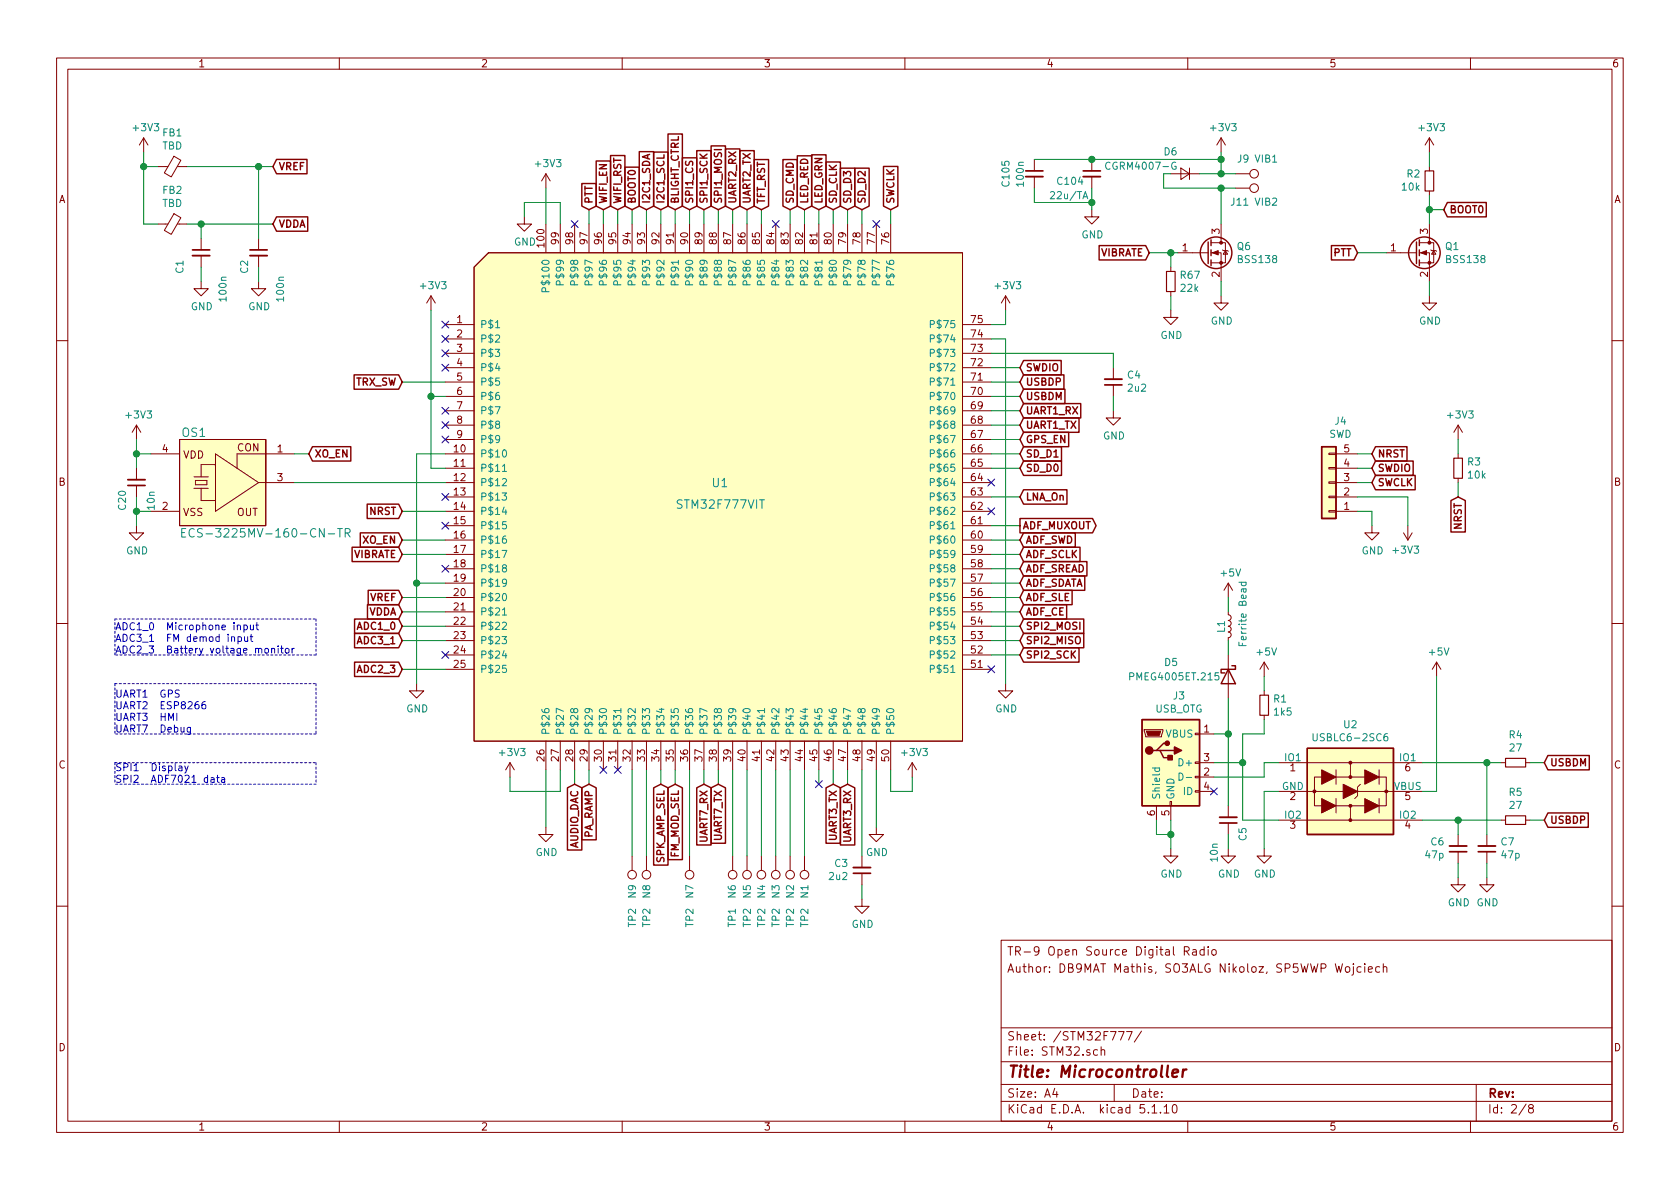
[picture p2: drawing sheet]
<svg xmlns="http://www.w3.org/2000/svg" width="297mm" height="210mm" viewBox="0 0 297 210" stroke-linecap="round" stroke-linejoin="round" font-family="sans-serif">
<defs><g id="words">
<text font-size="2.8" fill="#840000" x="178" y="190.5">Title: Microcontroller</text>
<g font-size="2.1" fill="#008484">
<text x="32.2" y="77.3">OS1</text>
<text x="120" y="90">STM32F777VIT</text>
<text x="126" y="86.2">U1</text>
<text x="34.9" y="95">ECS-3225MV-160-CN-TR</text>
</g>
<g font-size="2.1" fill="#840000">
<text x="178" y="172">Author: DB9MAT Mathis, SO3ALG Nikoloz, SP5WWP Wojciech</text>
<text x="178" y="169">TR-9 Open Source Digital Radio</text>
<text x="178" y="184">Sheet: /STM32F777/</text>
<text x="178" y="186.7">File: STM32.sch</text>
<text x="178" y="196.9">KiCad E.D.A. kicad 5.1.10</text>
<text x="178" y="194.1">Size: A4</text>
<text x="200" y="194.1">Date:</text>
<text x="263" y="194.1">Rev:</text>
<text x="263" y="196.9">Id: 2/8</text>
</g>
<g font-size="1.8" fill="#840000">
<text x="35" y="11.9">1</text>
<text x="85" y="11.9">2</text>
<text x="135" y="11.9">3</text>
<text x="185" y="11.9">4</text>
<text x="235" y="11.9">5</text>
<text x="285" y="11.9">6</text>
<text x="10.4" y="35.9">A</text>
<text x="49.1" y="30.1">VREF</text>
<text x="285.4" y="35.9">A</text>
<text x="49.1" y="40.3">VDDA</text>
<text x="104.8" y="36.2" transform="rotate(-90 104.8 36.2)">PTT</text>
<text x="107.3" y="36.2" transform="rotate(-90 107.3 36.2)">WIFI_EN</text>
<text x="109.9" y="36.2" transform="rotate(-90 109.9 36.2)">WIFI_RST</text>
<text x="112.4" y="36.2" transform="rotate(-90 112.4 36.2)">BOOT0</text>
<text x="114.9" y="36.2" transform="rotate(-90 114.9 36.2)">I2C1_SDA</text>
<text x="117.5" y="36.2" transform="rotate(-90 117.5 36.2)">I2C1_SCL</text>
<text x="120" y="36.2" transform="rotate(-90 120 36.2)">BLIGHT_CTRL</text>
<text x="122.6" y="36.2" transform="rotate(-90 122.6 36.2)">SPI1_CS</text>
<text x="125.1" y="36.2" transform="rotate(-90 125.1 36.2)">SPI1_SCK</text>
<text x="127.6" y="36.2" transform="rotate(-90 127.6 36.2)">SPI1_MOSI</text>
<text x="130.2" y="36.2" transform="rotate(-90 130.2 36.2)">UART2_RX</text>
<text x="132.7" y="36.2" transform="rotate(-90 132.7 36.2)">UART2_TX</text>
<text x="135.3" y="36.2" transform="rotate(-90 135.3 36.2)">TFT_RST</text>
<text x="140.3" y="36.2" transform="rotate(-90 140.3 36.2)">SD_CMD</text>
<text x="142.9" y="36.2" transform="rotate(-90 142.9 36.2)">LED_RED</text>
<text x="145.4" y="36.2" transform="rotate(-90 145.4 36.2)">LED_GRN</text>
<text x="148" y="36.2" transform="rotate(-90 148 36.2)">SD_CLK</text>
<text x="150.5" y="36.2" transform="rotate(-90 150.5 36.2)">SD_D3</text>
<text x="153" y="36.2" transform="rotate(-90 153 36.2)">SD_D2</text>
<text x="158.1" y="36.2" transform="rotate(-90 158.1 36.2)">SWCLK</text>
<text x="215.6" y="41.4" transform="rotate(-90 215.6 41.4)">3</text>
<text x="252.5" y="41.4" transform="rotate(-90 252.5 41.4)">3</text>
<text x="256.2" y="37.7">BOOT0</text>
<text x="96.3" y="43.6" transform="rotate(-90 96.3 43.6)">100</text>
<text x="98.8" y="43.1" transform="rotate(-90 98.8 43.1)">99</text>
<text x="101.3" y="43.1" transform="rotate(-90 101.3 43.1)">98</text>
<text x="103.9" y="43.1" transform="rotate(-90 103.9 43.1)">97</text>
<text x="106.4" y="43.1" transform="rotate(-90 106.4 43.1)">96</text>
<text x="109" y="43.1" transform="rotate(-90 109 43.1)">95</text>
<text x="111.5" y="43.1" transform="rotate(-90 111.5 43.1)">94</text>
<text x="114" y="43.1" transform="rotate(-90 114 43.1)">93</text>
<text x="116.6" y="43.1" transform="rotate(-90 116.6 43.1)">92</text>
<text x="119.1" y="43.1" transform="rotate(-90 119.1 43.1)">91</text>
<text x="121.7" y="43.1" transform="rotate(-90 121.7 43.1)">90</text>
<text x="124.2" y="43.1" transform="rotate(-90 124.2 43.1)">89</text>
<text x="126.7" y="43.1" transform="rotate(-90 126.7 43.1)">88</text>
<text x="129.3" y="43.1" transform="rotate(-90 129.3 43.1)">87</text>
<text x="131.8" y="43.1" transform="rotate(-90 131.8 43.1)">86</text>
<text x="134.4" y="43.1" transform="rotate(-90 134.4 43.1)">85</text>
<text x="136.9" y="43.1" transform="rotate(-90 136.9 43.1)">84</text>
<text x="139.4" y="43.1" transform="rotate(-90 139.4 43.1)">83</text>
<text x="142" y="43.1" transform="rotate(-90 142 43.1)">82</text>
<text x="144.5" y="43.1" transform="rotate(-90 144.5 43.1)">81</text>
<text x="147.1" y="43.1" transform="rotate(-90 147.1 43.1)">80</text>
<text x="149.6" y="43.1" transform="rotate(-90 149.6 43.1)">79</text>
<text x="152.1" y="43.1" transform="rotate(-90 152.1 43.1)">78</text>
<text x="154.7" y="43.1" transform="rotate(-90 154.7 43.1)">77</text>
<text x="157.2" y="43.1" transform="rotate(-90 157.2 43.1)">76</text>
<text x="194.5" y="45.3">VIBRATE</text>
<text x="209.1" y="44.4">1</text>
<text x="235.8" y="45.3">PTT</text>
<text x="245.9" y="44.4">1</text>
<text x="215.6" y="49" transform="rotate(-90 215.6 49)">2</text>
<text x="252.5" y="49" transform="rotate(-90 252.5 49)">2</text>
<text x="80.8" y="57.1">1</text>
<text x="80.8" y="59.7">2</text>
<text x="171.8" y="59.7">74</text>
<text x="171.8" y="57.1">75</text>
<text x="80.8" y="62.2">3</text>
<text x="80.8" y="64.8">4</text>
<text x="171.8" y="64.8">72</text>
<text x="171.8" y="62.2">73</text>
<text x="181.2" y="65.7">SWDIO</text>
<text x="62.9" y="68.2">TRX_SW</text>
<text x="80.8" y="67.3">5</text>
<text x="80.8" y="69.8">6</text>
<text x="171.8" y="69.8">70</text>
<text x="171.8" y="67.3">71</text>
<text x="181.2" y="68.2">USBDP</text>
<text x="181.2" y="70.7">USBDM</text>
<text x="80.8" y="72.4">7</text>
<text x="80.8" y="74.9">8</text>
<text x="80.8" y="77.5">9</text>
<text x="171.8" y="77.5">67</text>
<text x="171.8" y="74.9">68</text>
<text x="171.8" y="72.4">69</text>
<text x="181.2" y="73.3">UART1_RX</text>
<text x="181.2" y="75.8">UART1_TX</text>
<text x="28.7" y="80">4</text>
<text x="32.3" y="81.1">VDD</text>
<text x="41.9" y="79.8">CON</text>
<text x="49" y="80">1</text>
<text x="55.5" y="80.9">XO_EN</text>
<text x="80.3" y="80">10</text>
<text x="80.3" y="82.5">11</text>
<text x="171.8" y="82.5">65</text>
<text x="171.8" y="80">66</text>
<text x="181.2" y="78.4">GPS_EN</text>
<text x="181.2" y="83.4">SD_D0</text>
<text x="181.2" y="80.9">SD_D1</text>
<text x="237.6" y="82.5">4</text>
<text x="237.6" y="80">5</text>
<text x="243.5" y="83.4">SWDIO</text>
<text x="243.5" y="80.9">NRST</text>
<text x="10.4" y="85.9">B</text>
<text x="49" y="85.1">3</text>
<text x="80.3" y="85.1">12</text>
<text x="80.3" y="87.6">13</text>
<text x="171.8" y="87.6">63</text>
<text x="171.8" y="85.1">64</text>
<text x="181.2" y="88.5">LNA_On</text>
<text x="237.6" y="87.6">2</text>
<text x="237.6" y="85.1">3</text>
<text x="243.5" y="86">SWCLK</text>
<text x="285.4" y="85.9">B</text>
<text x="28.7" y="90.2">2</text>
<text x="32.4" y="91.2">VSS</text>
<text x="41.9" y="91.2">OUT</text>
<text x="65.4" y="91.1">NRST</text>
<text x="80.3" y="90.2">14</text>
<text x="80.3" y="92.7">15</text>
<text x="80.3" y="95.2">16</text>
<text x="171.8" y="95.2">60</text>
<text x="171.8" y="92.7">61</text>
<text x="171.8" y="90.2">62</text>
<text x="180.7" y="93.6">ADF_MUXOUT</text>
<text x="237.6" y="90.2">1</text>
<text x="258.4" y="93.6" transform="rotate(-90 258.4 93.6)">NRST</text>
<text x="62.5" y="98.7">VIBRATE</text>
<text x="64.2" y="96.1">XO_EN</text>
<text x="80.3" y="97.8">17</text>
<text x="80.3" y="100.3">18</text>
<text x="171.8" y="100.3">58</text>
<text x="171.8" y="97.8">59</text>
<text x="181.2" y="96.1">ADF_SWD</text>
<text x="181.2" y="98.7">ADF_SCLK</text>
<text x="181.2" y="101.2">ADF_SREAD</text>
<text x="65.5" y="106.3">VREF</text>
<text x="80.3" y="102.9">19</text>
<text x="80.3" y="105.4">20</text>
<text x="80.3" y="107.9">21</text>
<text x="171.8" y="107.9">55</text>
<text x="171.8" y="105.4">56</text>
<text x="171.8" y="102.9">57</text>
<text x="181.2" y="103.8">ADF_SDATA</text>
<text x="181.2" y="106.3">ADF_SLE</text>
<text x="63.4" y="111.4">ADC1_0</text>
<text x="63.4" y="113.9">ADC3_1</text>
<text x="65.2" y="108.8">VDDA</text>
<text x="80.3" y="110.5">22</text>
<text x="80.3" y="113">23</text>
<text x="171.8" y="113">53</text>
<text x="171.8" y="110.5">54</text>
<text x="181.2" y="113.9">SPI2_MISO</text>
<text x="181.2" y="111.4">SPI2_MOSI</text>
<text x="181.2" y="108.8">ADF_CE</text>
<text x="63.4" y="119">ADC2_3</text>
<text x="80.3" y="115.6">24</text>
<text x="80.3" y="118.1">25</text>
<text x="171.8" y="118.1">51</text>
<text x="171.8" y="115.6">52</text>
<text x="181.2" y="116.5">SPI2_SCK</text>
<text x="212.9" y="129.5">1</text>
<text x="10.4" y="135.9">C</text>
<text x="96.3" y="134.6" transform="rotate(-90 96.3 134.6)">26</text>
<text x="98.8" y="134.6" transform="rotate(-90 98.8 134.6)">27</text>
<text x="101.3" y="134.6" transform="rotate(-90 101.3 134.6)">28</text>
<text x="103.9" y="134.6" transform="rotate(-90 103.9 134.6)">29</text>
<text x="106.4" y="134.6" transform="rotate(-90 106.4 134.6)">30</text>
<text x="109" y="134.6" transform="rotate(-90 109 134.6)">31</text>
<text x="111.5" y="134.6" transform="rotate(-90 111.5 134.6)">32</text>
<text x="114" y="134.6" transform="rotate(-90 114 134.6)">33</text>
<text x="116.6" y="134.6" transform="rotate(-90 116.6 134.6)">34</text>
<text x="119.1" y="134.6" transform="rotate(-90 119.1 134.6)">35</text>
<text x="121.7" y="134.6" transform="rotate(-90 121.7 134.6)">36</text>
<text x="124.2" y="134.6" transform="rotate(-90 124.2 134.6)">37</text>
<text x="126.7" y="134.6" transform="rotate(-90 126.7 134.6)">38</text>
<text x="129.3" y="134.6" transform="rotate(-90 129.3 134.6)">39</text>
<text x="131.8" y="134.6" transform="rotate(-90 131.8 134.6)">40</text>
<text x="134.4" y="134.6" transform="rotate(-90 134.4 134.6)">41</text>
<text x="136.9" y="134.6" transform="rotate(-90 136.9 134.6)">42</text>
<text x="139.4" y="134.6" transform="rotate(-90 139.4 134.6)">43</text>
<text x="142" y="134.6" transform="rotate(-90 142 134.6)">44</text>
<text x="144.5" y="134.6" transform="rotate(-90 144.5 134.6)">45</text>
<text x="147.1" y="134.6" transform="rotate(-90 147.1 134.6)">46</text>
<text x="149.6" y="134.6" transform="rotate(-90 149.6 134.6)">47</text>
<text x="152.1" y="134.6" transform="rotate(-90 152.1 134.6)">48</text>
<text x="154.7" y="134.6" transform="rotate(-90 154.7 134.6)">49</text>
<text x="157.2" y="134.6" transform="rotate(-90 157.2 134.6)">50</text>
<text x="212.9" y="137.2">2</text>
<text x="212.9" y="134.6">3</text>
<text x="228.1" y="136.4">1</text>
<text x="248.4" y="136.4">6</text>
<text x="273.9" y="135.5">USBDM</text>
<text x="285.4" y="135.9">C</text>
<text x="212.9" y="139.7">4</text>
<text x="228.1" y="141.5">2</text>
<text x="248.4" y="141.5">5</text>
<text x="104.8" y="148.2" transform="rotate(-90 104.8 148.2)">PA_RAMP</text>
<text x="125.1" y="148.9" transform="rotate(-90 125.1 148.9)">UART7_RX</text>
<text x="127.6" y="148.7" transform="rotate(-90 127.6 148.7)">UART7_TX</text>
<text x="148" y="148.7" transform="rotate(-90 148 148.7)">UART3_TX</text>
<text x="150.5" y="148.9" transform="rotate(-90 150.5 148.9)">UART3_RX</text>
<text x="204.2" y="144.2" transform="rotate(-90 204.2 144.2)">6</text>
<text x="206.8" y="144.2" transform="rotate(-90 206.8 144.2)">5</text>
<text x="228.1" y="146.6">3</text>
<text x="248.4" y="146.6">4</text>
<text x="273.9" y="145.7">USBDP</text>
<text x="102.2" y="150.1" transform="rotate(-90 102.2 150.1)">AUDIO_DAC</text>
<text x="117.5" y="152.5" transform="rotate(-90 117.5 152.5)">SPK_AMP_SEL</text>
<text x="120" y="151.7" transform="rotate(-90 120 151.7)">FM_MOD_SEL</text>
<text x="10.4" y="185.9">D</text>
<text x="285.4" y="185.9">D</text>
<text x="35" y="199.9">1</text>
<text x="85" y="199.9">2</text>
<text x="135" y="199.9">3</text>
<text x="185" y="199.9">4</text>
<text x="235" y="199.9">5</text>
<text x="285" y="199.9">6</text>
</g>
<g font-size="1.8" fill="#008484">
<text x="23.7" y="23.2">+3V3</text>
<text x="214.2" y="23.2">+3V3</text>
<text x="251" y="23.2">+3V3</text>
<text x="28.7" y="26.4">TBD</text>
<text x="28.8" y="24.1">FB1</text>
<text x="94.8" y="29.6">+3V3</text>
<text x="205.8" y="27.5">D6</text>
<text x="218.8" y="28.7">J9 VIB1</text>
<text x="28.8" y="34.3">FB2</text>
<text x="178.5" y="32.8" transform="rotate(-90 178.5 32.8)">C105</text>
<text x="181" y="32.8" transform="rotate(-90 181 32.8)">100n</text>
<text x="186" y="35.2">22u/TA</text>
<text x="187.1" y="32.7">C104</text>
<text x="196.1" y="30">CGRM4007-G</text>
<text x="248" y="33.7">10k</text>
<text x="248.8" y="31.4">R2</text>
<text x="28.7" y="36.6">TBD</text>
<text x="217.7" y="36.4">J11</text>
<text x="221.9" y="36.4">VIB2</text>
<text x="90.9" y="43.4">GND</text>
<text x="191.2" y="42.2">GND</text>
<text x="218.8" y="44.2">Q6</text>
<text x="219" y="46.5">BSS138</text>
<text x="255.6" y="44.2">Q1</text>
<text x="255.9" y="46.5">BSS138</text>
<text x="32.4" y="48.3" transform="rotate(-90 32.4 48.3)">C1</text>
<text x="40.1" y="53.1" transform="rotate(-90 40.1 53.1)">100n</text>
<text x="43.9" y="48.3" transform="rotate(-90 43.9 48.3)">C2</text>
<text x="50.2" y="53.1" transform="rotate(-90 50.2 53.1)">100n</text>
<text x="74.5" y="51.1">+3V3</text>
<text x="97.2" y="50.8" transform="rotate(-90 97.2 50.8)">P$100</text>
<text x="99.7" y="49.9" transform="rotate(-90 99.7 49.9)">P$99</text>
<text x="102.2" y="49.9" transform="rotate(-90 102.2 49.9)">P$98</text>
<text x="104.8" y="49.9" transform="rotate(-90 104.8 49.9)">P$97</text>
<text x="107.3" y="49.9" transform="rotate(-90 107.3 49.9)">P$96</text>
<text x="109.9" y="49.9" transform="rotate(-90 109.9 49.9)">P$95</text>
<text x="112.4" y="49.9" transform="rotate(-90 112.4 49.9)">P$94</text>
<text x="114.9" y="49.9" transform="rotate(-90 114.9 49.9)">P$93</text>
<text x="117.5" y="49.9" transform="rotate(-90 117.5 49.9)">P$92</text>
<text x="120" y="49.9" transform="rotate(-90 120 49.9)">P$91</text>
<text x="122.6" y="49.9" transform="rotate(-90 122.6 49.9)">P$90</text>
<text x="125.1" y="49.9" transform="rotate(-90 125.1 49.9)">P$89</text>
<text x="127.6" y="49.9" transform="rotate(-90 127.6 49.9)">P$88</text>
<text x="130.2" y="49.9" transform="rotate(-90 130.2 49.9)">P$87</text>
<text x="132.7" y="49.9" transform="rotate(-90 132.7 49.9)">P$86</text>
<text x="135.3" y="49.9" transform="rotate(-90 135.3 49.9)">P$85</text>
<text x="137.8" y="49.9" transform="rotate(-90 137.8 49.9)">P$84</text>
<text x="140.3" y="49.9" transform="rotate(-90 140.3 49.9)">P$83</text>
<text x="142.9" y="49.9" transform="rotate(-90 142.9 49.9)">P$82</text>
<text x="145.4" y="49.9" transform="rotate(-90 145.4 49.9)">P$81</text>
<text x="148" y="49.9" transform="rotate(-90 148 49.9)">P$80</text>
<text x="150.5" y="49.9" transform="rotate(-90 150.5 49.9)">P$79</text>
<text x="153" y="49.9" transform="rotate(-90 153 49.9)">P$78</text>
<text x="155.6" y="49.9" transform="rotate(-90 155.6 49.9)">P$77</text>
<text x="158.1" y="49.9" transform="rotate(-90 158.1 49.9)">P$76</text>
<text x="176.1" y="51.1">+3V3</text>
<text x="208.8" y="49.3">R67</text>
<text x="208.8" y="51.6">22k</text>
<text x="33.7" y="54.9">GND</text>
<text x="43.9" y="54.9">GND</text>
<text x="84.8" y="58">P$1</text>
<text x="165" y="58">P$75</text>
<text x="205.2" y="59.9">GND</text>
<text x="214.1" y="57.4">GND</text>
<text x="250.9" y="57.4">GND</text>
<text x="84.8" y="60.6">P$2</text>
<text x="84.8" y="63.1">P$3</text>
<text x="84.8" y="65.7">P$4</text>
<text x="165" y="65.7">P$72</text>
<text x="165" y="63.1">P$73</text>
<text x="165" y="60.6">P$74</text>
<text x="84.8" y="68.2">P$5</text>
<text x="84.8" y="70.7">P$6</text>
<text x="165" y="70.7">P$70</text>
<text x="165" y="68.2">P$71</text>
<text x="199.4" y="66.9">C4</text>
<text x="199.5" y="69.3">2u2</text>
<text x="22.4" y="74">+3V3</text>
<text x="84.8" y="73.3">P$7</text>
<text x="84.8" y="75.8">P$8</text>
<text x="165" y="75.8">P$68</text>
<text x="165" y="73.3">P$69</text>
<text x="195" y="77.7">GND</text>
<text x="234.9" y="77.4">SWD</text>
<text x="236.1" y="75.1">J4</text>
<text x="256.1" y="74">+3V3</text>
<text x="84.8" y="80.9">P$10</text>
<text x="84.8" y="83.4">P$11</text>
<text x="84.8" y="78.4">P$9</text>
<text x="165" y="83.4">P$65</text>
<text x="165" y="80.9">P$66</text>
<text x="165" y="78.4">P$67</text>
<text x="259.5" y="82.3">R3</text>
<text x="27.4" y="89.8" transform="rotate(-90 27.4 89.8)">10n</text>
<text x="84.8" y="86">P$12</text>
<text x="84.8" y="88.5">P$13</text>
<text x="165" y="88.5">P$63</text>
<text x="165" y="86">P$64</text>
<text x="259.6" y="84.6">10k</text>
<text x="22.3" y="90.1" transform="rotate(-90 22.3 90.1)">C20</text>
<text x="84.8" y="91.1">P$14</text>
<text x="84.8" y="93.6">P$15</text>
<text x="165" y="93.6">P$61</text>
<text x="165" y="91.1">P$62</text>
<text x="22.3" y="98">GND</text>
<text x="84.8" y="96.1">P$16</text>
<text x="84.8" y="98.7">P$17</text>
<text x="84.8" y="101.2">P$18</text>
<text x="165" y="101.2">P$58</text>
<text x="165" y="98.7">P$59</text>
<text x="165" y="96.1">P$60</text>
<text x="216" y="101.9">+5V</text>
<text x="240.7" y="98">GND</text>
<text x="246.5" y="97.9">+3V3</text>
<text x="84.8" y="103.8">P$19</text>
<text x="84.8" y="106.3">P$20</text>
<text x="165" y="106.3">P$56</text>
<text x="165" y="103.8">P$57</text>
<text x="84.8" y="108.8">P$21</text>
<text x="84.8" y="111.4">P$22</text>
<text x="84.8" y="113.9">P$23</text>
<text x="165" y="113.9">P$53</text>
<text x="165" y="111.4">P$54</text>
<text x="165" y="108.8">P$55</text>
<text x="216.6" y="111.8" transform="rotate(-90 216.6 111.8)">L1</text>
<text x="220.4" y="113.7" transform="rotate(-90 220.4 113.7)">Ferrite Bead</text>
<text x="84.8" y="116.5">P$24</text>
<text x="84.8" y="119">P$25</text>
<text x="165" y="119">P$51</text>
<text x="165" y="116.5">P$52</text>
<text x="205.9" y="117.8">D5</text>
<text x="222.3" y="115.9">+5V</text>
<text x="252.8" y="115.9">+5V</text>
<text x="71.8" y="126">GND</text>
<text x="176" y="126">GND</text>
<text x="200.2" y="120.3">PMEG4005ET.215</text>
<text x="207.5" y="123.7">J3</text>
<text x="225.2" y="124.2">R1</text>
<text x="97.2" y="130" transform="rotate(-90 97.2 130)">P$26</text>
<text x="99.7" y="130" transform="rotate(-90 99.7 130)">P$27</text>
<text x="102.2" y="130" transform="rotate(-90 102.2 130)">P$28</text>
<text x="104.8" y="130" transform="rotate(-90 104.8 130)">P$29</text>
<text x="107.3" y="130" transform="rotate(-90 107.3 130)">P$30</text>
<text x="109.9" y="130" transform="rotate(-90 109.9 130)">P$31</text>
<text x="112.4" y="130" transform="rotate(-90 112.4 130)">P$32</text>
<text x="114.9" y="130" transform="rotate(-90 114.9 130)">P$33</text>
<text x="117.5" y="130" transform="rotate(-90 117.5 130)">P$34</text>
<text x="120" y="130" transform="rotate(-90 120 130)">P$35</text>
<text x="122.6" y="130" transform="rotate(-90 122.6 130)">P$36</text>
<text x="125.1" y="130" transform="rotate(-90 125.1 130)">P$37</text>
<text x="127.6" y="130" transform="rotate(-90 127.6 130)">P$38</text>
<text x="130.2" y="130" transform="rotate(-90 130.2 130)">P$39</text>
<text x="132.7" y="130" transform="rotate(-90 132.7 130)">P$40</text>
<text x="135.3" y="130" transform="rotate(-90 135.3 130)">P$41</text>
<text x="137.8" y="130" transform="rotate(-90 137.8 130)">P$42</text>
<text x="140.3" y="130" transform="rotate(-90 140.3 130)">P$43</text>
<text x="142.9" y="130" transform="rotate(-90 142.9 130)">P$44</text>
<text x="145.4" y="130" transform="rotate(-90 145.4 130)">P$45</text>
<text x="148" y="130" transform="rotate(-90 148 130)">P$46</text>
<text x="150.5" y="130" transform="rotate(-90 150.5 130)">P$47</text>
<text x="153" y="130" transform="rotate(-90 153 130)">P$48</text>
<text x="155.6" y="130" transform="rotate(-90 155.6 130)">P$49</text>
<text x="158.1" y="130" transform="rotate(-90 158.1 130)">P$50</text>
<text x="204.2" y="126">USB_OTG</text>
<text x="206.2" y="130.4">VBUS</text>
<text x="225.3" y="126.5">1k5</text>
<text x="232.7" y="131.1">USBLC6-2SC6</text>
<text x="237.6" y="128.8">U2</text>
<text x="266.9" y="130.6">R4</text>
<text x="88.5" y="133.7">+3V3</text>
<text x="159.6" y="133.7">+3V3</text>
<text x="208.8" y="135.5">D+</text>
<text x="227.2" y="134.6">IO1</text>
<text x="247.5" y="134.6">IO1</text>
<text x="267" y="132.9">27</text>
<text x="205.1" y="141.5" transform="rotate(-90 205.1 141.5)">Shield</text>
<text x="207.6" y="141.5" transform="rotate(-90 207.6 141.5)">GND</text>
<text x="209.3" y="140.6">ID</text>
<text x="226.6" y="139.7">GND</text>
<text x="246.5" y="139.7">VBUS</text>
<text x="266.9" y="140.7">R5</text>
<text x="267" y="143">27</text>
<text x="220.4" y="148.6" transform="rotate(-90 220.4 148.6)">C5</text>
<text x="227.2" y="144.8">IO2</text>
<text x="247.5" y="144.8">IO2</text>
<text x="253" y="149.5">C6</text>
<text x="265.4" y="149.5">C7</text>
<text x="94.7" y="151.4">GND</text>
<text x="146.7" y="155.6">2u2</text>
<text x="147.6" y="153.3">C3</text>
<text x="153.1" y="151.4">GND</text>
<text x="205.2" y="155.2">GND</text>
<text x="215.3" y="152" transform="rotate(-90 215.3 152)">10n</text>
<text x="215.3" y="155.2">GND</text>
<text x="221.7" y="155.2">GND</text>
<text x="252.1" y="151.8">47p</text>
<text x="265.6" y="151.8">47p</text>
<text x="112.4" y="158.8" transform="rotate(-90 112.4 158.8)">N9</text>
<text x="115" y="158.8" transform="rotate(-90 115 158.8)">N8</text>
<text x="122.6" y="158.8" transform="rotate(-90 122.6 158.8)">N7</text>
<text x="130.1" y="158.8" transform="rotate(-90 130.1 158.8)">N6</text>
<text x="132.8" y="158.8" transform="rotate(-90 132.8 158.8)">N5</text>
<text x="135.3" y="158.8" transform="rotate(-90 135.3 158.8)">N4</text>
<text x="137.8" y="158.8" transform="rotate(-90 137.8 158.8)">N3</text>
<text x="140.4" y="158.8" transform="rotate(-90 140.4 158.8)">N2</text>
<text x="142.9" y="158.8" transform="rotate(-90 142.9 158.8)">N1</text>
<text x="256" y="160.3">GND GND</text>
<text x="112.4" y="163.9" transform="rotate(-90 112.4 163.9)">TP2</text>
<text x="115" y="163.9" transform="rotate(-90 115 163.9)">TP2</text>
<text x="122.6" y="163.9" transform="rotate(-90 122.6 163.9)">TP2</text>
<text x="130.1" y="163.9" transform="rotate(-90 130.1 163.9)">TP1</text>
<text x="132.8" y="163.9" transform="rotate(-90 132.8 163.9)">TP2</text>
<text x="135.3" y="163.9" transform="rotate(-90 135.3 163.9)">TP2</text>
<text x="137.8" y="163.9" transform="rotate(-90 137.8 163.9)">TP2</text>
<text x="140.4" y="163.9" transform="rotate(-90 140.4 163.9)">TP2</text>
<text x="142.9" y="163.9" transform="rotate(-90 142.9 163.9)">TP2</text>
<text x="150.6" y="164.1">GND</text>
</g>
<g font-size="1.8" fill="#0000c2">
<text x="20.3" y="111.4">ADC1_0 Microphone input</text>
<text x="20.3" y="113.5">ADC3_1 FM demod input</text>
<text x="20.3" y="115.6">ADC2_3 Battery voltage monitor</text>
<text x="20.3" y="123.4">UART1 GPS</text>
<text x="20.3" y="125.4">UART2 ESP8266</text>
<text x="20.3" y="127.5">UART3 HMI</text>
<text x="20.3" y="129.5">UART7 Debug</text>
<text x="20.3" y="136.4">SPI1 Display</text>
<text x="20.3" y="138.4">SPI2 ADF7021 data</text>
</g>
</g></defs>
<g fill="none" stroke="#840000" stroke-width=".18">
<path d="M10 10.3h277v189.9h-277zM12 12.2h273v186.1h-273zM60 10.3v1.9M110 10.3v1.9M160 10.3v1.9M210 10.3v1.9M260 10.3v1.9M25.4 24.4l-.8 1.2M25.4 24.4v2.5M25.4 24.4l.8 1.2M27.9 29.5h1.8M27.9 39.6h1.8"/>
<path d="M30.8 27.6l1.2 .7-1.7 3-1.2-.7zM30.8 37.8l1.2 .7-1.7 2.9-1.2-.7zM31.4 29.5h1.6M31.4 39.6h1.6M92.7 38.3v1.3h1.3l-1.3 1.3-1.3-1.3h1.3M96.5 30.7l-.7 1.3M96.5 30.7v2.6M96.5 39.6v5.1M96.5 30.7l.8 1.3M99.1 39.6v5.1M101.6 39.6v5.1M104.1 39.6v5.1"/>
<path d="M106.7 39.6v5.1M109.2 39.6v5.1M111.8 39.6v5.1M114.3 39.6v5.1M116.8 39.6v5.1M119.4 39.6v5.1M121.9 39.6v5.1M124.5 39.6v5.1M127 39.6v5.1M129.5 39.6v5.1M132.1 39.6v5.1M134.6 39.6v5.1"/>
<path d="M137.2 39.6v5.1M139.7 39.6v5.1M142.2 39.6v5.1M144.8 39.6v5.1M147.3 39.6v5.1M149.9 39.6v5.1M152.4 39.6v5.1M154.9 39.6v5.1M157.5 39.6v5.1M182.9 28.2v2M182.9 31.2v2.1M193 37.1v1.2h1.3l-1.3 1.3-1.2-1.3h1.2"/>
<path d="M193 28.2v2M193 31.2v2.1M207 30.7h5.1M208.8 29.7l1.5 1-1.5 1zM210.3 29.7v2M215.9 24.4v2.5M215.9 39.6v3.3M215.9 24.4l-.8 1.2M215.9 24.4l.8 1.2M218.4 30.7h2.6M218.4 33.3h2.6M252.7 24.4v2.5"/>
<path d="M252.7 29.5v.7M252.7 33.8v.7M252.7 39.6v3.3M252.7 24.4l-.7 1.2M252.7 24.4l.8 1.2M35.6 49.8v1.2h1.2l-1.2 1.3-1.3-1.3h1.3M35.6 42.2v2M35.6 45.2v2M45.7 49.8v1.2h1.3l-1.3 1.3-1.3-1.3h1.3M45.7 42.2v2M45.7 45.2v2M76.2 52.3l-.8 1.3"/>
<path d="M76.2 52.3v2.6M76.2 52.3l.8 1.3M78.7 57.4h5.1M78.7 59.9h5.1M86.4 44.7h83.8v86.4h-86.4v-83.9zM170.2 57.4h5.1M170.2 59.9h5.1M177.8 52.3l-.8 1.3M177.8 52.3v2.6M177.8 52.3l.8 1.3M207 54.9v1.2h1.3l-1.3 1.3-1.3-1.3h1.3M207 47.2v.8"/>
<path d="M207 51.6v.7M208.3 44.7h5.3M214.1 44.7h1.8v5.1M214.1 42.9h2.6v3.6h-2.6M215.9 52.3v1.3h1.3l-1.3 1.3-1.3-1.3h1.3M216.2 44.2l.1 .1h.7l.2 .1M216.7 44.3l.3 .7h-.7zM245.1 44.7h5.3M251 44.7h1.7v5.1M251 42.9h2.5v3.6h-2.5M252.7 52.3v1.3h1.3l-1.3 1.3-1.2-1.3h1.2M253 44.2l.1 .1h.8l.1 .1"/>
<path d="M253.5 44.3l.4 .7h-.8zM10 60.2h2M24.1 75.2l-.7 1.2M24.1 75.2v2.5M24.1 75.2l.8 1.2M31.7 77.7h15.3v15.3h-15.3zM47 77.7v7.6M78.7 62.5h5.1M78.7 65h5.1M78.7 67.6h5.1M78.7 70.1h5.1M78.7 77.7h5.1"/>
<path d="M78.7 75.2h5.1M78.7 72.6h5.1M170.2 62.5h5.1M170.2 65h5.1M170.2 67.6h5.1M170.2 70.1h5.1M170.2 77.7h5.1M170.2 75.2h5.1M170.2 72.6h5.1M196.8 72.6v1.3h1.3l-1.3 1.3-1.2-1.3h1.2M196.8 65v2.1M196.8 68.1v2"/>
<path d="M257.8 75.2l-.8 1.2M257.8 75.2v2.5M257.8 75.2l.8 1.2M285 60.2h2M24.1 93v1.2h1.3l-1.3 1.3-1.2-1.3h1.2M24.1 82.8v2M24.1 85.8v2.1M26.7 90.4h5M26.7 80.3h5M34.3 86.4h2.5M34.3 84.3h2.5M34.5 85h2.1v.7h-2.1z"/>
<path d="M35.6 86.4v2.1h2.5M38.1 82.2h-2.5v2.1M38.1 80.3l7.6 5-7.6 5.1zM45.7 85.3h6.4M52.1 80.3h-10.2v2.5M78.7 90.4h5.1M78.7 87.9h5.1M78.7 85.3h5.1M78.7 82.8h5.1M78.7 80.3h5.1M78.7 93h5.1M78.7 95.5h5.1"/>
<path d="M78.7 98h5.1M170.2 90.4h5.1M170.2 87.9h5.1M170.2 85.3h5.1M170.2 82.8h5.1M170.2 80.3h5.1M170.2 93h5.1M170.2 95.5h5.1M170.2 98h5.1M234.9 80.1h1.3v.3h-1.3zM234.9 82.7h1.3v.2h-1.3zM234.9 85.2h1.3v.3h-1.3z"/>
<path d="M234.9 87.8h1.3v.2h-1.3zM234.9 90.3h1.3v.2h-1.3zM236.2 90.4h3.8M236.2 87.9h3.8M236.2 85.3h3.8M236.2 82.8h3.8M236.2 80.3h3.8M242.6 93v1.2h1.2l-1.2 1.3-1.3-1.3h1.3M248.2 94.2l.7 1.3M248.9 93v2.5M249.7 94.2l-.8 1.3M257.8 80.3v.7"/>
<path d="M257.8 84.6v.7M10 110.3h2M78.7 100.6h5.1M78.7 103.1h5.1M78.7 105.7h5.1M78.7 108.2h5.1M78.7 110.7h5.1M78.7 113.3h5.1M78.7 115.8h5.1M78.7 118.4h5.1M170.2 100.6h5.1M170.2 103.1h5.1"/>
<path d="M170.2 105.7h5.1M170.2 108.2h5.1M170.2 110.7h5.1M170.2 113.3h5.1M170.2 115.8h5.1M170.2 118.4h5.1M217.2 108.2v.5l.3 .1 .2 .3-.1 .4-.4 .2 .3 .1 .2 .3-.1 .5-.4 .1 .3 .2 .2 .2-.1 .5-.4 .2 .3 .1 .2 .3-.1 .4-.4 .2v.5M217.2 103.1v2.6M217.2 115.8v7.6M217.2 103.1l-.8 1.3M217.2 103.1l.7 1.3M223.5 117.1v2.5"/>
<path d="M223.5 117.1l-.7 1.3M223.5 117.1l.8 1.3M254 117.1l-.8 1.3M254 117.1v2.5M254 117.1l.8 1.3M285 110.3h2M73.7 120.9v1.3h1.2l-1.2 1.2-1.3-1.2h1.3M90.2 134.9l-.8 1.2M90.2 134.9v2.5M90.2 134.9l.7 1.2M96.5 131.1v5M99.1 131.1v5"/>
<path d="M101.6 131.1v5M104.1 131.1v5M106.7 131.1v5M109.2 131.1v5M111.8 131.1v5M114.3 131.1v5M116.8 131.1v5M119.4 131.1v5M121.9 131.1v5M124.5 131.1v5M127 131.1v5M129.5 131.1v5"/>
<path d="M132.1 131.1v5M134.6 131.1v5M137.2 131.1v5M139.7 131.1v5M142.2 131.1v5M144.8 131.1v5M147.3 131.1v5M149.9 131.1v5M152.4 131.1v5M154.9 131.1v5M157.5 131.1v5M161.3 134.9l-.8 1.2"/>
<path d="M161.3 134.9v2.5M161.3 134.9l.8 1.2M177.8 120.9v1.3h1.3l-1.3 1.2-1.3-1.2h1.3M202.3 129h3.3v.3l-.2 1h-2.8zM211.3 139.8h.8v.3h-.8zM211.3 137.3h.8v.2h-.8zM211.3 134.7h.8v.3h-.8zM211.3 129.7h.8v.2h-.8zM212.1 129.8h2.5M212.1 137.4h2.5M212.1 134.9h2.5M212.1 139.9h2.5"/>
<path d="M223.5 122.2v.7M223.5 126.5v.7M226.1 134.9h12.7M226.1 139.9h11.4M233.7 137.4h-1.3v5.1h1.3M236.2 137.4h5.1M236.2 136.1v2.6M240 139.9h11.5M240.5 138.7l-.5 .5v1.5l-.5 .5M243.8 137.4h1.3v5.1h-1.3M243.8 136.1v2.6M251.5 134.9h-12.7v2.5"/>
<path d="M265.4 134.9h.8M269.7 134.9h.8M96.5 146.3v1.3h1.3l-1.3 1.2-1.3-1.2h1.3M111.8 151.4v2.5M114.3 151.4v2.5M121.9 151.4v2.5M129.5 151.4v2.5M132.1 151.4v2.5M134.6 151.4v2.5M137.2 151.4v2.5M139.7 151.4v2.5M142.2 151.4v2.5"/>
<path d="M152.4 159v1.3h1.3l-1.3 1.2-1.3-1.2h1.3M152.4 151.4v2M152.4 154.4v2.1M154.9 146.3v1.3h1.3l-1.3 1.2-1.2-1.2h1.2M204.5 142.5v2.5M206.9 141.7h.2v.8h-.2zM207 150.1v1.3h1.3l-1.3 1.2-1.3-1.2h1.3M207 142.5v2.5M217.2 150.1v1.3h1.2l-1.2 1.2-1.3-1.2h1.3M217.2 142.5v2M217.2 145.5v2.1M223.5 150.1v1.3h1.3l-1.3 1.2-1.3-1.2h1.3"/>
<path d="M226.1 145h12.7M236.2 142.5h5.1M236.2 141.2v2.6M238.8 142.5v2.5h12.7M243.8 141.2v2.6M257.8 155.2v1.3h1.3l-1.3 1.2-1.3-1.2h1.3M257.8 147.6v2M257.8 150.6v2M262.9 155.2v1.3h1.3l-1.3 1.2-1.3-1.2h1.3M262.9 147.6v2M262.9 150.6v2M265.4 145h.8"/>
<path d="M269.7 145h.8M10 160.2h2M177 166.3h108v32h-108zM209.4 168.2l.7-.1 .2-.2-.1-.3-.2-.2h-.6v1.5M209.8 168.2l.5 .7M210.9 168h.6v.9M211.5 168.3h-.5l-.2 .2 .2 .4 .5-.1M212.9 168l-.4-.1-.3 .3v.6l.3 .1 .4-.1M212.9 167.4v1.5M213.6 167.4v.2M213.6 167.9v1M214.3 168l.2-.1 .5 .1v.8l-.2 .1-.5-.1z"/>
<path d="M237.9 171.1l.3-.2 .4 .2v.7l-.2 .1-.5-.1zM239.3 170.9v1.3l-.3 .2M239.3 170.4v.2M240.6 171l-.4-.1-.3 .3 .1 .6 .2 .1h.4M241.3 170.4v.2M241.3 170.9v1M241.9 171.4l.7-.1v-.3l-.5-.1-.2 .2 .1 .8h.6M243.9 171l-.4-.1-.3 .3 .1 .6 .2 .1h.4M244.6 171.1l.2-.2 .3 .1 .1 .9M244.6 170.4v1.5M285 160.2h2M60 198.3v1.9"/>
<path d="M110 198.3v1.9M160 198.3v1.9M177 194.8h108M177 191.8h108M177 187.8h108M177 181.8h108M186.5 192.5l-.4 1h1M186.8 193v1M194.1 185.7l-.5-.1-.3 .3 .2 .6h.6M194.7 185.7l.2-.1 .4 .1v.9M194.7 185.1v1.5M197 191.8v3"/>
<path d="M197.8 182.4h1l-.7 1.5M199.2 182.4h1l-.7 1.5M201.8 182.3l-1.2 2M203.7 195.8l.4-.5v1.5M203.7 196.8h.8M205.2 196.7v.1M205.8 195.8l.4-.5v1.5M205.8 196.8h.9M207.5 195.4l.2-.1a.94 .94 0 0 1 0 1.5h-.1a1 1 0 0 1-.1-1.4zM210 198.3v1.9M260 198.3v1.9M261 191.8v6.5"/>
<path d="M269.8 195.2l-1.2 2M270.6 196l-.3-.2v-.2l.3-.3h.2l.3 .3-.1 .2-.6 .2a.48 .48 0 0 0-.1 .7l.3 .1 .4-.1a.48 .48 0 0 0-.2-.7"/>
<circle cx="221.7" cy="30.7" r=".76"/>
<circle cx="221.7" cy="33.3" r=".76"/>
<circle cx="111.8" cy="154.7" r=".76"/>
<circle cx="114.3" cy="154.7" r=".76"/>
<circle cx="121.9" cy="154.7" r=".76"/>
<circle cx="129.5" cy="154.7" r=".76"/>
<circle cx="132.1" cy="154.7" r=".76"/>
<circle cx="134.6" cy="154.7" r=".76"/>
<circle cx="137.2" cy="154.7" r=".76"/>
<circle cx="139.7" cy="154.7" r=".76"/>
<circle cx="142.2" cy="154.7" r=".76"/>
</g>
<path d="M207.3 189.8l1-.2-.1-.4-.5-.1-.4 .3v.9l.2 .1 .6-.1M209.2 189.1l-.2 1.3M209.8 189.1a.55 .55 0 0 0-.7 .4" fill="none" stroke="#840000" stroke-width=".41"/>
<g fill="none" stroke="#840000" stroke-width=".25">
<path d="M48.9 28.2h5.4v2.5h-5.4l-.6-1.2zM48.9 38.3h5.5v2.6h-5.5l-.6-1.3zM102.9 32.5h2.5v3.9l-1.3 .7-1.2-.7zM105.4 28.5h2.5v7.9l-1.2 .7-1.3-.7zM107.9 27.5h2.6v8.9l-1.3 .7-1.3-.7zM110.5 29.6h2.5v6.8l-1.2 .7-1.3-.7zM113 26.8h2.6v9.6l-1.3 .7-1.3-.7zM115.6 26.9h2.5v9.5l-1.3 .7-1.2-.7zM118.1 23.7h2.5v12.7l-1.2 .7-1.3-.7zM120.6 27.9h2.6v8.5l-1.3 .7-1.3-.7zM123.2 26.6h2.5v9.8l-1.2 .7-1.3-.7zM125.7 25.8h2.6v10.6l-1.3 .7-1.3-.7z"/>
<path d="M128.3 26.3h2.5v10.1l-1.3 .7-1.2-.7zM130.8 26.6h2.5v9.8l-1.2 .7-1.3-.7zM133.3 28.2h2.6v8.2l-1.3 .7-1.3-.7zM138.4 28.2h2.6v8.2l-1.3 .7-1.3-.7zM141 27.6h2.5v8.8l-1.3 .7-1.2-.7zM143.5 27.4h2.5v9l-1.2 .7-1.3-.7zM146 28.6h2.6v7.8l-1.3 .7-1.3-.7zM148.6 29.7h2.5v6.7l-1.2 .7-1.3-.7zM151.1 29.7h2.6v6.7l-1.3 .7-1.3-.7zM156.2 29.4h2.5v7l-1.2 .7-1.3-.7zM255.9 35.8h6.9v2.5h-6.9l-.6-1.2zM194.3 43.4h8.3l.6 1.3-.6 1.3h-8.3z"/>
<path d="M213.6 42.8v3.8M214.1 42.4v1M214.1 44.2v1M214.1 46v1M235.4 43.4h4l.6 1.3-.6 1.3h-4zM250.4 42.8v3.8M251 42.4v1M251 44.2v1M251 46v1M55.2 79h6.8v2.5h-6.8l-.6-1.2zM62.6 66.3h7.9l.6 1.3-.6 1.2h-7.9zM181 76.4h8v2.6h-8l-.7-1.3z"/>
<path d="M181 66.3h7.1v2.5h-7.1l-.7-1.2zM181 68.8h7.3v2.6h-7.3l-.7-1.3zM181 79h6.7v2.5h-6.7l-.7-1.2zM181 63.7h6.6v2.6h-6.6l-.7-1.3zM181 71.4h10.1v2.5h-10.1l-.7-1.3zM181 73.9h9.8v2.5h-9.8l-.7-1.2zM233.7 79h2.5v12.7h-2.5zM243.2 79h5.6v2.5h-5.6l-.6-1.2zM62.3 96.8h8.2l.6 1.2-.6 1.3h-8.2zM63.7 94.2h6.8l.6 1.3-.6 1.3h-6.8zM64.9 89.1h5.6l.6 1.3-.6 1.3h-5.6zM180.3 91.7h12.9l.6 1.3-.6 1.2h-12.9z"/>
<path d="M181 94.2h9.1v2.6h-9.1l-.7-1.3zM181 96.8h10v2.5h-10l-.7-1.3zM181 86.6h7.6v2.5h-7.6l-.7-1.2zM181 99.3h11.2v2.5h-11.2l-.7-1.2zM181 81.5h6.7v2.6h-6.7l-.7-1.3zM243.2 81.5h6.7v2.6h-6.7l-.6-1.3zM243.2 84.1h7v2.5h-7l-.6-1.3zM256.5 88.5l1.3-.6 1.3 .6v5.6h-2.6zM62.7 117.1h7.8l.6 1.3-.6 1.2h-7.8zM62.7 109.5h7.8l.6 1.2-.6 1.3h-7.8zM62.7 112h7.8l.6 1.3-.6 1.2h-7.8zM65 106.9h5.5l.6 1.3-.6 1.3h-5.5z"/>
<path d="M65.1 104.4h5.4l.6 1.3-.6 1.2h-5.4zM181 101.8h10.8v2.6h-10.8l-.7-1.3zM181 112h10.6v2.5h-10.6l-.7-1.2zM181 109.5h10.6v2.5h-10.6l-.7-1.3zM181 106.9h7.6v2.6h-7.6l-.7-1.3zM181 114.5h9.8v2.6h-9.8l-.7-1.3zM181 104.4h8.6v2.5h-8.6l-.7-1.2zM217.2 118.4l1.2 2.5h-2.5zM217.8 117.7h.6v.7h-2.5v.6h.6M100.3 139.3l1.3-.6 1.3 .6v11h-2.6zM102.9 139.3l1.2-.6 1.3 .6v9.2h-2.5zM115.6 139.3l1.2-.6 1.3 .6v13.7h-2.5z"/>
<path d="M118.1 139.3l1.3-.6 1.2 .6v12.7h-2.5zM123.2 139.3l1.3-.6 1.2 .6v10.1h-2.5zM125.7 139.3l1.3-.6 1.3 .6v9.8h-2.6zM146 139.3l1.3-.6 1.3 .6v9.8h-2.6zM148.6 139.3l1.3-.6 1.2 .6v10.1h-2.5zM201.9 127.2h10.2v15.3h-10.2zM204.5 132.7h.6l.6 1.3h1.3M205.1 132.7h2.5M206.4 131.4h-.7l-1.2 1.3h-.7M231.1 132.3h15.3v15.3h-15.3zM273.7 133.6h7.3v2.5h-7.3l-.7-1.2zM273.7 143.8h7.1v2.5h-7.1l-.7-1.3z"/>
<circle cx="215" cy="44.7" r="2.79"/>
<circle cx="251.8" cy="44.7" r="2.79"/>
</g>
<g fill="#ffffc2" stroke="#ffffc2" stroke-width=".18">
<path d="M201.9 127.2h10.2v15.3h-10.2z"/>
<path d="M233.7 79h2.5v12.7h-2.5z"/>
<path d="M231.1 132.3h15.3v15.3h-15.3z"/>
<path d="M31.7 77.7h15.3v15.3h-15.3z"/>
<path d="M86.4 44.7h83.8v86.4h-86.4v-83.9z"/>
</g>
<g fill="#840000" stroke="#840000" stroke-width=".25">
<path d="M206.5 133.6h.8v.8h-.8z"/>
<path d="M207.6 132.1l1.3 .6-1.3 .6z"/>
<circle cx="203.2" cy="132.7" r=".63"/>
<circle cx="206.4" cy="131.4" r=".38"/>
</g>
<g fill="#840000" stroke="#840000" stroke-width=".18">
<path d="M202.7 129.3h2.5l-.2 .7h-2.1z"/>
<path d="M251.2 44.7l1-.4v.8z"/>
<path d="M214.4 44.7l1-.4v.8z"/>
<path d="M233.7 141.2l2.5 1.3-2.5 1.3z"/>
<path d="M233.7 136.1l2.5 1.3-2.5 1.3z"/>
<path d="M237.5 138.7l2.5 1.2-2.5 1.3z"/>
<path d="M241.3 141.2l2.5 1.3-2.5 1.3z"/>
<path d="M241.3 136.1l2.5 1.3-2.5 1.3z"/>
<circle cx="252.7" cy="46.5" r=".25"/>
<circle cx="252.7" cy="42.9" r=".25"/>
<circle cx="215.9" cy="46.5" r=".25"/>
<circle cx="215.9" cy="42.9" r=".25"/>
<circle cx="232.4" cy="139.9" r=".25"/>
<circle cx="238.8" cy="145" r=".25"/>
<circle cx="238.8" cy="142.5" r=".25"/>
<circle cx="238.8" cy="137.4" r=".25"/>
<circle cx="238.8" cy="134.9" r=".25"/>
<circle cx="245.1" cy="139.9" r=".25"/>
</g>
<g fill="none" stroke="#008484" stroke-width=".18">
<path d="M191.5 35.1l.4-1.2 .4 1.2M196.3 28.8a.6 .6 0 0 0-.9 .4 .6 .6 0 0 0 .6 .7l.3-.1M207.9 28.7a.59 .59 0 0 0-.7 .6 .59 .59 0 0 0 .7 .6v-.5h-.2M87.6 58h.7M96.5 51.6l-.1-.6-.5-.1-.1 .2v.5h1.3M99 50.4l-.1-.7h-.4l-.2 .2v.5h1.3M101.5 50.4l-.1-.7h-.4l-.1 .2v.5h1.3M104.1 50.4l-.1-.7h-.4l-.2 .2v.5h1.3M106.6 50.4l-.1-.7h-.4l-.1 .2v.5h1.2M109.2 50.4l-.1-.7h-.5l-.1 .2v.5h1.3M111.7 50.4l-.1-.7h-.4l-.2 .2v.5h1.3M114.2 50.4l-.1-.7h-.4l-.1 .2v.5h1.3"/>
<path d="M116.8 50.4l-.1-.7h-.4l-.2 .2v.5h1.3M119.3 50.4l-.1-.7h-.4l-.1 .2v.5h1.2M121.9 50.4l-.1-.7h-.5l-.1 .2v.5h1.3M124.4 50.4l-.1-.7h-.4l-.2 .2v.5h1.3M126.9 50.4l-.1-.7h-.4l-.1 .2v.5h1.3M129.5 50.4l-.1-.7h-.4l-.2 .2v.5h1.3M132 50.4l-.1-.7h-.4l-.1 .2v.5h1.2M134.6 50.4l-.1-.7h-.5l-.1 .2v.5h1.3M137.1 50.4l-.1-.7h-.4l-.2 .2v.5h1.3M139.6 50.4l-.1-.7h-.4l-.1 .2v.5h1.3M142.2 50.4l-.1-.7h-.4l-.2 .2v.5h1.3M144.7 50.4l-.1-.7h-.4l-.1 .2v.5h1.2"/>
<path d="M147.3 50.4l-.1-.7h-.5l-.1 .2v.5h1.3M149.8 50.4l-.1-.7h-.4l-.2 .2v.5h1.3M152.3 50.4l-.1-.7h-.4l-.1 .2v.5h1.3M154.9 50.4l-.1-.7h-.4l-.2 .2v.5h1.3M157.4 50.4l-.1-.7h-.4l-.1 .2v.5h1.2M164.5 59.9l.7-.1v-.4l-.2-.2h-.5v1.3M164.5 57.3l.7-.1v-.4l-.2-.1h-.5v1.3M89 79.6l.1-.1a.67 .67 0 0 1 .5 .7 .67 .67 0 0 1-.5 .6 .83 .83 0 0 1-.1-1.2zM164.5 77.7l.7-.1v-.5l-.2-.1h-.5v1.3M164.5 75.1l.7-.1v-.4l-.2-.1h-.5v1.2M164.5 72.6l.7-.1v-.4l-.2-.2h-.5v1.3M164.5 70l.7-.1v-.4l-.2-.1h-.5v1.3"/>
<path d="M164.5 67.5l.7-.1v-.4l-.2-.2h-.5v1.3M164.5 65l.7-.1v-.5l-.2-.1h-.5v1.3M164.5 62.4l.7-.1v-.4l-.2-.1h-.5v1.2M32.1 94.2h.5M32.8 93.5h-.7v1.5h.7M34.3 93.6a.59 .59 0 0 0-.7 0 .59 .59 0 0 0-.2 .7 .56 .56 0 0 0 .3 .6 .56 .56 0 0 0 .6-.1M59.7 93.5h.8M60.1 93.5v1.5M61 94.3l.7-.1 .2-.2-.1-.4-.2-.1h-.6v1.5M61.4 94.3l.5 .7M88.8 87.2h.8l-.5 .4 .4 .2 .1 .4-.3 .2-.5-.1M88.8 97.3h.8l-.5 1.3"/>
<path d="M88.8 84.8l.5-.2 .3 .4-.8 .9h.8M88.8 83.4h.8M89.1 89.7l-.3 .8h.8M89.4 94.8h-.2a.79 .79 0 0 0-.1 1.3l.3-.1 .2-.5-.3-.2h-.2l-.3 .2M89.5 92.2h-.6l-.1 .7 .5-.2 .3 .3v.3l-.3 .2-.5-.1M164.5 98l.7-.1v-.4l-.2-.2h-.5v1.3M164.5 95.4l.7-.1v-.4l-.2-.1h-.5v1.3M164.5 92.9l.7-.1v-.4l-.2-.2h-.5v1.3M164.5 90.4l.7-.1v-.5l-.2-.1h-.5v1.3M164.5 87.8l.7-.1v-.4l-.2-.1h-.5v1.2M164.5 85.3l.7-.1v-.4l-.2-.2h-.5v1.3M164.5 82.7l.7-.1v-.4l-.2-.1h-.5v1.3"/>
<path d="M164.5 80.2l.7-.1v-.4l-.2-.2h-.5v1.3M88.8 112.6h.8l-.5 .4 .4 .2 .1 .4-.3 .2-.5-.1M88.8 110.2l.5-.2 .3 .4-.8 .9h.8M88.8 108.8h.8M89 105.1l.1-.2a.67 .67 0 0 1 .5 .7 .67 .67 0 0 1-.5 .6l-.3-.5zM89.1 100.4l-.3-.3 .3-.2h.2l.3 .2-.1 .2-.5 .2-.2 .2v.2l.3 .2h.3l.2-.2v-.2l-.3-.3M89.1 115.1l-.3 .8h.8M89.5 117.6h-.6l-.1 .7 .5-.2 .3 .3v.3l-.3 .2-.5-.1M89.6 103l-.3 .2-.3-.1-.2-.1 .2-.5 .3-.1 .2 .1a.87 .87 0 0 1-.3 1.2h-.2M164.5 118.3l.7-.1v-.4l-.2-.2h-.5v1.3M164.5 115.8l.7-.1v-.5l-.2-.1h-.5v1.3M164.5 113.2l.7-.1v-.4l-.2-.1h-.5v1.2"/>
<path d="M164.5 110.7l.7-.1v-.4l-.2-.2h-.5v1.3M164.5 108.1l.7-.1v-.4l-.2-.1h-.5v1.3M164.5 105.6l.7-.1v-.4l-.2-.2h-.5v1.3M164.5 103.1l.7-.1v-.5l-.2-.1h-.5v1.3M164.5 100.5l.7-.1v-.4l-.2-.1h-.5v1.2M219 103h1.3M219.5 103v.3l.2 .3 .6-.2v-.4M95.8 125.4v.2a.79 .79 0 0 0 1.3 .2l-.1-.4-.5-.1-.2 .2v.3l.2 .2M99.6 125.8l-1.3-.6v.9M101.4 125.5l.3-.2h.2l.3 .2-.1 .4-.2 .1-.4-.1-.1-.4-.2-.2-.3 .2v.3l.2 .2 .3-.2M104 125.3l.2 .2v.4l-.2 .1-.5-.1-.1-.4 .2-.1a.87 .87 0 0 1 1.1 .2v.3M106 125.5a.83 .83 0 0 1 1.2 .1 .67 .67 0 0 1-.6 .4 .67 .67 0 0 1-.6-.4z"/>
<path d="M109.8 125.3v.7M112.3 125.3v.8l-.9-.8-.4 .2 .2 .5M113.6 126.1v-.8l.5 .4 .1-.3 .4-.1 .3 .2-.2 .6M117 125.2v.8l-.9-.3M118.7 125.4v.6h.6l-.1-.5 .2-.2h.3l.2 .2-.1 .5M121.2 125.4v.2a.79 .79 0 0 0 1.3 .2l-.1-.4-.5-.1-.2 .2v.3l.2 .2M125 125.8l-1.3-.6v.9M126.8 125.5l.3-.2h.2l.3 .2-.1 .4-.2 .1h-.4l-.1-.5-.2-.2-.3 .2v.3l.2 .2 .3-.2M129.4 125.3l.2 .2v.4l-.2 .1-.5-.1-.1-.4 .2-.1a.87 .87 0 0 1 1.1 .2v.3M131.4 125.5a.83 .83 0 0 1 1.2 .1 .67 .67 0 0 1-.6 .4 .67 .67 0 0 1-.6-.4zM135.2 125.3v.7M137.7 125.3v.8l-.9-.8-.4 .2 .2 .5"/>
<path d="M139 126.1v-.8l.5 .4 .1-.3 .4-.1 .3 .2-.2 .6M142.4 125.2v.8l-.9-.3M144.1 125.4v.6h.6l-.1-.5 .2-.2h.3l.2 .2-.1 .5M146.6 125.4v.2a.79 .79 0 0 0 1.3 .2l-.1-.4-.5-.1-.2 .2v.3l.2 .2M150.4 125.8l-1.3-.6v.9M152.2 125.5l.3-.2h.2l.3 .2-.1 .4-.2 .1-.4-.1-.1-.4-.2-.2-.3 .2v.3l.2 .2 .3-.2M154.8 125.3l.2 .2v.4l-.2 .1-.5-.1-.1-.4 .2-.1a.87 .87 0 0 1 1.1 .2v.3M156.8 125.5a.83 .83 0 0 1 1.2 .1 .67 .67 0 0 1-.6 .4 .67 .67 0 0 1-.6-.4zM203.8 135.8h1.2M204.2 135.8v.4l.2 .2 .6-.1v-.5M208.5 136.7a.64 .64 0 0 1 .7 .6 .64 .64 0 0 1-.7 .7zM209.7 137.5h1"/>
<path d="M232.2 129.7v1.1l.2 .2h.4l.1-.2v-1.1M245.3 129.7l-.4 .1a.87 .87 0 0 0 0 1.2l.4-.1v-.6l-.4-.1-.2 .3"/>
</g>
<path d="M252 30.2h1.5v3.6h-1.5zM206.2 48h1.6v3.6h-1.6zM257 81h1.6v3.6h-1.6zM222.8 122.9h1.5v3.6h-1.5zM266.2 134.1h3.5v1.5h-3.5zM266.2 144.3h3.5v1.5h-3.5z" fill="none" stroke="#840000" stroke-width=".2"/>
<path d="M181.4 31.2h3M191.5 31.2h3.1M34 45.2h3.1M44.2 45.2h3M195.3 67.1h3.1M22.6 84.8h3.1M150.9 153.4h3M215.6 144.5h3.1M256.3 149.6h3M261.4 149.6h3" fill="none" stroke="#840000" stroke-width=".33"/>
<path d="M181.4 30.2h3M191.5 30.2h3.1M34 44.2h3.1M44.2 44.2h3M195.3 68.1h3.1M22.6 85.8h3.1M150.9 154.4h3M215.6 145.5h3.1M256.3 150.6h3M261.4 150.6h3" fill="none" stroke="#840000" stroke-width=".3"/>
<path d="M20.3 115.8v-6.3M20.3 109.5h35.6M55.9 115.8h-35.6M55.9 109.5v6.3M20.3 120.9v8.9M20.3 134.9h35.6M20.3 134.9v3.8M20.3 120.9h35.6M55.9 120.9v8.9M55.9 134.9v3.8M55.9 129.8h-35.6M55.9 138.7h-35.6" fill="none" stroke="#0000c2" stroke-width=".18" stroke-dasharray=".4 .4"/>
<g fill="none" stroke="#008400" stroke-width=".18">
<path d="M25.4 26.9v12.7h2.5M25.4 29.5h2.5M33 39.6h15.3M33 29.5h15.3M35.6 39.6v2.6M45.7 29.5v12.7M92.7 38.3v-2.5h6.4v3.8M96.5 33.3v6.3M104.1 37.1v2.5M106.7 37.1v2.5M109.2 37.1v2.5M111.8 37.1v2.5"/>
<path d="M114.3 37.1v2.5M116.8 37.1v2.5M119.4 37.1v2.5M121.9 37.1v2.5M124.5 37.1v2.5M127 37.1v2.5M129.5 37.1v2.5M132.1 37.1v2.5M134.6 37.1v2.5M139.7 37.1v2.5M142.2 37.1v2.5M144.8 37.1v2.5"/>
<path d="M147.3 37.1v2.5M149.9 37.1v2.5M152.4 37.1v2.5M157.5 37.1v2.5M182.9 33.3v2.5h10.1M182.9 28.2h33M193 33.3v3.8M207 30.7h-1.3v2.6h12.7M212.1 30.7h6.3M215.9 26.9v3.8M215.9 33.3v6.3M252.7 26.9v2.6"/>
<path d="M252.7 34.5v5.1M252.7 37.1h2.6M35.6 47.2v2.6M45.7 47.2v2.6M76.2 54.9v27.9h2.5M175.3 59.9h2.5v61M177.8 54.9v2.5h-2.5M203.2 44.7h5.1M207 44.7v2.5M207 52.3v2.6M215.9 49.8v2.5M240 44.7h5.1"/>
<path d="M252.7 49.8v2.5M24.1 77.7v5.1M71.1 67.6h7.6M76.2 70.1h2.5M175.3 67.6h5M175.3 70.1h5M175.3 77.7h5M175.3 62.5h21.5v2.5M175.3 65h5M175.3 72.6h5M175.3 75.2h5M196.8 70.1v2.5"/>
<path d="M257.8 77.7v2.6M24.1 80.3h2.6M24.1 87.9v5.1M24.1 90.4h2.6M52.1 80.3h2.5M52.1 85.3h26.6M71.1 95.5h7.6M71.1 98h7.6M71.1 90.4h7.6M78.7 80.3h-5v40.6M175.3 80.3h5M175.3 95.5h5"/>
<path d="M175.3 98h5M175.3 87.9h5M175.3 93h5M175.3 82.8h5M240 80.3h2.6M240 87.9h8.9v5.1M240 82.8h2.6M240 90.4h2.6v2.6M240 85.3h2.6M257.8 85.3v2.6M71.1 113.3h7.6M71.1 105.7h7.6"/>
<path d="M71.1 110.7h7.6M71.1 108.2h7.6M71.1 118.4h7.6M73.7 103.1h5M175.3 113.3h5M175.3 100.6h5M175.3 103.1h5M175.3 105.7h5M175.3 110.7h5M175.3 108.2h5M175.3 115.8h5M217.2 105.7v2.5"/>
<path d="M217.2 113.3v2.5M223.5 119.6v2.6M254 119.6v20.3h-2.5M96.5 136.1v10.2M99.1 136.1v3.8h-8.9v-2.5M101.6 136.1v2.6M104.1 136.1v2.6M111.8 136.1v15.3M114.3 136.1v15.3M116.8 136.1v2.6M119.4 136.1v2.6M121.9 136.1v15.3"/>
<path d="M124.5 136.1v2.6M127 136.1v2.6M129.5 136.1v15.3M132.1 136.1v15.3M134.6 136.1v15.3M137.2 136.1v15.3M139.7 136.1v15.3M142.2 136.1v15.3M144.8 136.1v2.6M147.3 136.1v2.6M149.9 136.1v2.6M152.4 136.1v15.3"/>
<path d="M154.9 136.1v10.2M157.5 136.1v3.8h3.8v-2.5M214.6 134.9h5.1M214.6 129.8h2.6M217.2 123.4v19.1M223.5 127.2v2.6h-3.8v15.2h6.4M226.1 134.9h-2.6v2.5h-8.9M226.1 139.9h-2.6v10.2M251.5 134.9h13.9M262.9 134.9v12.7M270.5 134.9h2.5M152.4 156.5v2.5"/>
<path d="M204.5 145v2.6h2.5M207 145v5.1M217.2 147.6v2.5M251.5 145h13.9M257.8 145v2.6M257.8 152.6v2.6M262.9 152.6v2.6M270.5 145h2.5"/>
</g>
<g fill="none" stroke="#0000c2" stroke-width=".18">
<path d="M40.9 112.7l.2-.1h.3l.1 .8M42 110.7l.2-.2 .3 .1v.8M42.1 112.6h.4l.2 .2-.1 .6h-.5M42.1 112.6v1.3M43.1 110.6l.4-.1 .2 .3-.1 .5h-.5M43.1 110.5v1.3M43.2 112.6l.1 .8h.3l.2-.1M43.8 112.6v.8M44.2 112.6h.5M44.3 110.5v.8l.3 .1 .2-.2M44.4 112.2v1.1l.3 .1M44.8 110.5v.9"/>
<path d="M45.2 110.5h.5M45.4 110.1v1.1l.3 .2M46.9 114.8l.1-.2 .4 .2 .1 .5-.2 .1-.3 .1-.1-.1zM48 114.8l.2-.2 .3 .1 .1 .8M48 114.6v.9M49.2 114.2v.1M49.2 114.6v.9M49.6 114.6h.5M49.8 114.2v1.1l.3 .2M50.5 114.8l.2-.2 .4 .2v.5l-.1 .1-.3 .1-.2-.1zM51.6 114.6v.9M52 114.6l-.4 .3"/>
<path d="M31.3 126.1v1.3M31.6 135.5h.5l.1 .8M31.7 122.1l-.5-.1-.2 .1v.3l.1 .2 .5 .2 .1 .3-.3 .2-.4-.1M32.2 135.8h-.5l-.1 .2v.2h.6M32.7 135.5l.3 .8M33.3 135.5l-.5 1.1-.1 .1M33.7 128.6l-.1 1.2-.1 .1-.4-.1M33.7 128.7l-.4-.1-.2 .2 .1 .6h.5M35.1 124.1h-.3a.79 .79 0 0 0-.1 1.2h.4l.1-.5-.2-.2h-.3l-.2 .2M36.3 124.1h-.4a.87 .87 0 0 0 0 1.2l.4-.1v-.5l-.4-.1-.2 .2M37.3 137.6h.5l.1 .7M37.9 137.8l-.5 .1-.1 .1v.3h.6"/>
<path d="M38.3 137.5h.5M38.5 137.1v1.1l.3 .1M39.2 137.6h.5v.7M39.7 137.8l-.4 .1-.2 .1 .1 .3h.5"/>
</g>
<g fill="#008400" stroke="#008400" stroke-width=".25">
<circle cx="207" cy="147.6" r=".51"/>
<circle cx="215.9" cy="28.2" r=".51"/>
<circle cx="35.6" cy="39.6" r=".51"/>
<circle cx="25.4" cy="29.5" r=".51"/>
<circle cx="217.2" cy="129.8" r=".51"/>
<circle cx="193" cy="28.2" r=".51"/>
<circle cx="45.7" cy="29.5" r=".51"/>
<circle cx="262.9" cy="134.9" r=".51"/>
<circle cx="193" cy="35.8" r=".51"/>
<circle cx="215.9" cy="33.3" r=".51"/>
<circle cx="257.8" cy="145" r=".51"/>
<circle cx="252.7" cy="37.1" r=".51"/>
<circle cx="215.9" cy="30.7" r=".51"/>
<circle cx="207" cy="44.7" r=".51"/>
<circle cx="24.1" cy="90.4" r=".51"/>
<circle cx="24.1" cy="80.3" r=".51"/>
<circle cx="76.2" cy="70.1" r=".51"/>
<circle cx="73.7" cy="103.1" r=".51"/>
<circle cx="219.7" cy="134.9" r=".51"/>
</g>
<g fill="none" stroke="#000084" stroke-width=".18">
<path d="M101 39l1.2 1.2M102.2 39l-1.2 1.2M136.6 39l1.2 1.2M137.8 39l-1.2 1.2M154.3 39l1.2 1.2M155.5 39l-1.2 1.2M78.1 59.3l1.2 1.2M78.1 56.8l1.2 1.2M79.3 59.3l-1.2 1.2M79.3 56.8l-1.2 1.2M78.1 72l1.2 1.2M78.1 74.6l1.2 1.2"/>
<path d="M78.1 77.1l1.2 1.2M78.1 64.4l1.2 1.2M78.1 61.9l1.2 1.2M79.3 72l-1.2 1.2M79.3 74.6l-1.2 1.2M79.3 77.1l-1.2 1.2M79.3 64.4l-1.2 1.2M79.3 61.9l-1.2 1.2M78.1 87.3l1.2 1.2M78.1 92.3l1.2 1.3M78.1 100l1.2 1.2M79.3 87.3l-1.2 1.2"/>
<path d="M79.3 92.3l-1.2 1.3M79.3 100l-1.2 1.2M174.7 89.8l1.2 1.2M174.7 84.7l1.2 1.2M175.9 89.8l-1.2 1.2M175.9 84.7l-1.2 1.2M78.1 115.2l1.2 1.2M79.3 115.2l-1.2 1.2M174.7 117.7l1.2 1.3M175.9 117.7l-1.2 1.3M106.1 135.5l1.2 1.2M107.3 135.5l-1.2 1.2"/>
<path d="M108.6 135.5l1.2 1.2M109.8 135.5l-1.2 1.2M144.2 138.1l1.2 1.2M145.4 138.1l-1.2 1.2M214 139.3l1.2 1.3M215.2 139.3l-1.2 1.3"/>
</g>
<use href="#words"/>
</svg>
